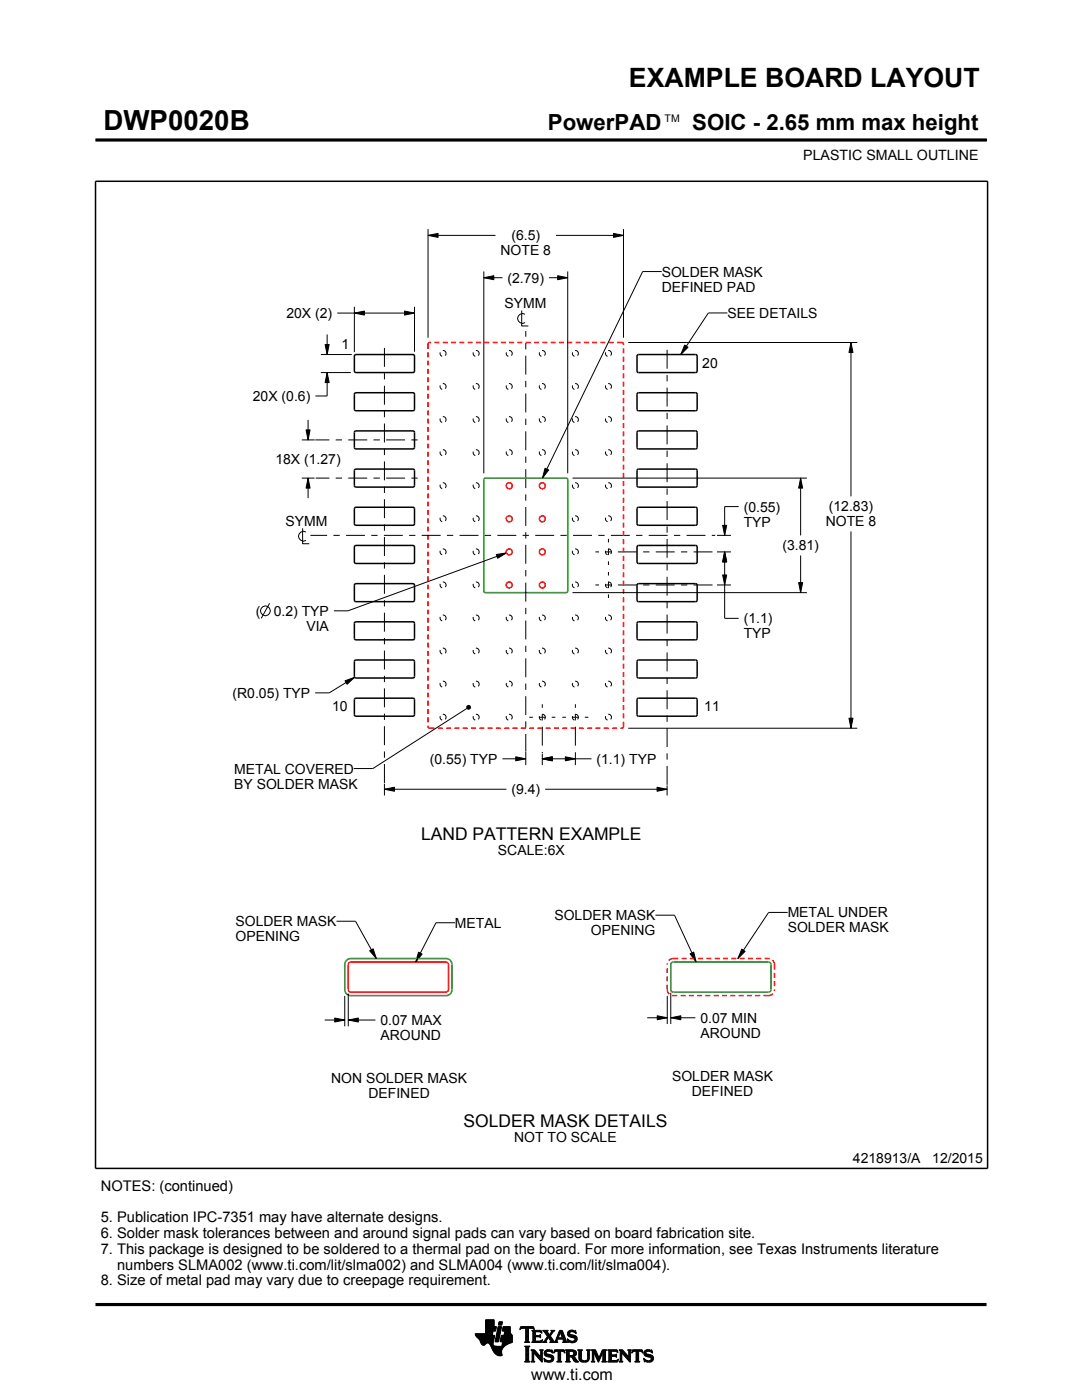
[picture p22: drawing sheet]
<svg xmlns="http://www.w3.org/2000/svg" width="216mm" height="279mm" viewBox="0 0 216 279" stroke-linecap="round" stroke-linejoin="round" font-family="sans-serif">
<defs><g id="words">
<text font-size="5.5" x="20.6" y="26">DWP0020B</text>
<text font-size="5.3" x="125.5" y="17.4">EXAMPLE BOARD LAYOUT</text>
<g font-size="4.4">
<text x="109.3" y="26">PowerPAD</text>
<text x="138.1" y="26">SOIC - 2.65 mm max height</text>
</g>
<g font-size="3.5">
<text x="84" y="167.5">LAND PATTERN EXAMPLE</text>
<text x="92.5" y="224.9">SOLDER MASK DETAILS</text>
</g>
<text font-size="3.2" x="106" y="275.3">www.ti.com</text>
<g font-size="2.9">
<text x="20.1" y="237.6">NOTES: (continued)</text>
<text x="20.1" y="243.9">5. Publication IPC-7351 may have alternate designs.</text>
<text x="20.1" y="247.1">6. Solder mask tolerances between and around signal pads can vary based on board fabrication site.</text>
<text x="20.1" y="250.2">7. This package is designed to be soldered to a thermal pad on the board. For more information, see Texas Instruments literature</text>
<text x="20.1" y="256.5">8. Size of metal pad may vary due to creepage requirement.</text>
<text x="23.4" y="253.4">numbers SLMA002 (www.ti.com/lit/slma002) and SLMA004 (www.ti.com/lit/slma004).</text>
</g>
<g font-size="2.8">
<text x="160.3" y="32">PLASTIC SMALL OUTLINE</text>
<text x="102" y="48">(6.5)</text>
<text x="99.9" y="51">NOTE 8</text>
<text x="101.3" y="56.4">(2.79)</text>
<text x="132" y="55.2">SOLDER MASK</text>
<text x="132" y="58.2">DEFINED PAD</text>
<text x="57.1" y="63.5">20X (2)</text>
<text x="100.7" y="61.6">SYMM</text>
<text x="145.1" y="63.5">SEE DETAILS</text>
<text x="68.1" y="69.7">1</text>
<text x="140.1" y="73.5">20</text>
<text x="50.5" y="80">20X (0.6)</text>
<text x="55" y="92.6">18X (1.27)</text>
<text x="56.9" y="105">SYMM</text>
<text x="148.4" y="102.1">(0.55)</text>
<text x="148.4" y="105.1">TYP</text>
<text x="164.8" y="105.1">NOTE 8</text>
<text x="165.4" y="102.1">(12.83)</text>
<text x="156.1" y="109.9">(3.81)</text>
<text x="51" y="122.9">(</text>
<text x="54.6" y="122.9">0.2) TYP</text>
<text x="61.1" y="125.9">VIA</text>
<text x="148.4" y="124.4">(1.1)</text>
<text x="148.4" y="127.4">TYP</text>
<text x="46.4" y="139.3">(R0.05) TYP</text>
<text x="66.3" y="142">10</text>
<text x="140.5" y="142">11</text>
<text x="46.7" y="154.4">METAL COVERED</text>
<text x="85.8" y="152.4">(0.55) TYP</text>
<text x="119" y="152.4">(1.1) TYP</text>
<text x="46.7" y="157.4">BY SOLDER MASK</text>
<text x="102" y="158.5">(9.4)</text>
<text x="99.4" y="170.7">SCALE:6X</text>
<text x="47" y="184.9">SOLDER MASK</text>
<text x="90.8" y="185.2">METAL</text>
<text x="110.6" y="183.6">SOLDER MASK</text>
<text x="157.2" y="183.1">METAL UNDER</text>
<text x="47" y="187.9">OPENING</text>
<text x="117.9" y="186.6">OPENING</text>
<text x="157.2" y="186.1">SOLDER MASK</text>
<text x="75.9" y="204.6">0.07 MAX</text>
<text x="75.9" y="207.6">AROUND</text>
<text x="139.8" y="204.1">0.07 MIN</text>
<text x="139.8" y="207.1">AROUND</text>
<text x="134.1" y="215.8">SOLDER MASK</text>
<text x="66.1" y="216.1">NON SOLDER MASK</text>
<text x="73.5" y="219.1">DEFINED</text>
<text x="138.1" y="218.8">DEFINED</text>
<text x="102.6" y="228">NOT TO SCALE</text>
<text x="170.2" y="232.2">4218913/A</text>
<text x="186" y="232.2">12/2015</text>
</g>
<text font-size="2.1" x="132.6" y="24.3">TM</text>
</g></defs>
<g fill="#000">
<path d="M85.4 47l2-.4v.8zM96.5 55.4l2-.4v.8zM111.3 55l2 .4-2 .4zM122.4 46.6l2 .4-2 .4zM65.3 74.4l.4 2h-.8zM64.9 68.8h.8l-.4 2zM70.7 62.5l2-.4v.8zM80.7 62.1l2 .4-2 .4zM136.6 68.9l.7 .4-1.5 1.5zM169.8 68.4l.4 2h-.8zM61.5 95.4l.4 2h-.8zM61.1 85.8h.8l-.4 2z"/>
<path d="M108.8 93.4l.7 .4-1.3 1.6zM159.8 95.4l.4 2h-.8zM99 110.7l2-.3-1.7 1zM144.2 104.8h.8l-.4 2zM144.6 110.1l.4 2h-.8zM144.2 114.7h.8l-.4 2zM159.4 116.3h.8l-.4 2zM68.8 135.9l2-.7-1.5 1.4zM76.7 157.5l2-.4v.8zM93.1 141l.3-.2 .4 .1 .1 .3-.1 .3-.4 .1-.3-.3zM102.9 151l2 .4-2 .4zM108.2 151.4l2-.4v.8z"/>
<path d="M112.8 151l2 .4-2 .4zM131.1 157.1l2 .4-2 .4zM169.4 143.3h.8l-.4 2zM73.8 189.7l.7-.3 .6 1.9zM83.5 190l.7 .4-1.2 1.6zM137.7 190.3l.7-.3 .5 2zM148 189.4l.7 .5-1.5 1.4zM66.8 203.2l2 .4-2 .4zM69.5 203.6l2-.4v.8zM131.1 202.7l2 .4-2 .4zM133.8 203.1l2-.4v.8z"/>
</g>
<g fill="none" stroke="#000" stroke-width=".2">
<path d="M19.1 27.9h177.7M196.8 27.7v.5M85.4 47l2-.4v.8zM85.4 45.7v21.7M85.4 47h13.5M96.5 55.4l2-.4v.8zM96.5 54.2v40.3M96.5 55.4h3.8M109.6 55.4h3.7M110.9 47h13.5M111.3 55l2 .4-2 .4zM113.3 54.2v40.3"/>
<path d="M122.4 46.6l2 .4-2 .4zM124.4 45.7v21.7M132 54.2h-3.8l-20 41.2M64 74.4h6M64 70.8h6.2M64.9 68.8h.8l-.4 2zM65.3 74.4l.4 2h-.8zM65.3 66.8v4M65.3 74.4v4.6h-2.4M67.3 62.5h15.4M70.7 62.5l2-.4v.8zM70.7 61.2v9.1"/>
<path d="M80.7 62.1l2 .4-2 .4zM82.7 61.2v9M104.1 62v3.1h1.3M104.8 62.7a.98 .98 0 0 0-1.5 .9 .98 .98 0 0 0 1.5 .8M125.4 68.4h45.7M136.6 68.9l.7 .4-1.5 1.5zM145.1 62.5h-3.8l-5.5 8.3M169.8 68.4l.4 2h-.8zM169.8 68.4v30.7M60.2 87.8h2.6M60.2 95.4h2.6M61.1 85.8h.8l-.4 2z"/>
<path d="M61.5 95.4l.4 2h-.8zM61.5 83.8v4M61.5 95.4v4M108.8 93.4l.7 .4-1.3 1.6zM114.2 95.4h46.8M159.8 95.4l.4 2h-.8zM159.8 95.4v11.5M60.4 105.4v3.1h1.3M61 106.2a.98 .98 0 0 0-1.5 .8 .98 .98 0 0 0 1.5 .8M99 110.7l2-.3-1.7 1zM101 110.4l-31.6 11.5h-2.8M114.2 118.3h46.8"/>
<path d="M143.1 116.7h2.7M143.1 110.1h2.7M143.1 106.8h2.7M144.2 104.8h.8l-.4 2zM144.2 114.7h.8l-.4 2zM144.6 110.1l.4 2h-.8zM144.6 110.1v13.3h2.8M147.4 101.1h-2.8v5.7M159.4 116.3h.8l-.4 2zM159.8 110.9v7.4M169.8 106.1v39.2M53.8 120.4l-1.7 3"/>
<path d="M68.8 135.9l2-.7-1.5 1.4zM70.8 135.2l-5.1 3.1h-2.8M76.7 157.5l2-.4v.8zM76.7 157.5h24.3M76.7 156.4v2.4M93.1 141l.3-.2 .4 .1 .1 .3-.1 .3-.4 .1-.3-.3zM93.2 141.4l-18.8 12h-3.8M100.3 151.4h4.6M102.9 151l2 .4-2 .4zM104.9 150v2.7M108.2 151.4l2-.4v.8zM108.2 150.4v2.3"/>
<path d="M108.2 151.4h9.8M108.8 157.5h24.3M112.8 151l2 .4-2 .4zM114.8 150.1v2.6M125.4 145.3h45.7M131.1 157.1l2 .4-2 .4zM133.1 156.7v2.1M169.4 143.3h.8l-.4 2zM67.1 183.9h3.8l4.2 7.4M68.8 198.7v6.1M69.5 198.3v6.5M73.8 189.7l.7-.3 .6 1.9z"/>
<path d="M83.5 190l.7 .4-1.2 1.6zM90.8 184.2h-3.8l-4 7.8M130.8 182.6h3.8l4.3 9.4M133.1 198.7v5.7M133.8 198.1v6.3M137.7 190.3l.7-.3 .5 2zM148 189.4l.7 .5-1.5 1.4zM157.2 182.1h-3.8l-6.2 9.2M64.8 203.6h4M66.8 203.2l2 .4-2 .4zM69.5 203.6l2-.4v.8zM69.5 203.6h5.4"/>
<path d="M129.1 203.1h4M131.1 202.7l2 .4-2 .4zM133.8 203.1l2-.4v.8zM133.8 203.1h5M94.8 266.2h3.5M94.8 266.3h3.5M94.9 266.4h3.3M94.9 266.5h3.8l-.2 1.2M94.9 266.5h3.8M95 266.6h3.7M95 266.7h3.7M95.1 266.8h3.6"/>
<path d="M95.2 266.9h3.4M95.3 267h3.3M95.4 267.1h3.2M95.5 267.2h3.1M95.6 267.3h3M95.7 267.4h2.8M95.7 267.5h2.8M95.7 267.5l.4 .7 .3 .3 .3-.1 .5-.4 .4 .1 .8 1.5M95.8 267.6h2.7M95.8 267.7h2.7M95.9 267.8h2.6M95.9 267.9h2.5"/>
<path d="M95.9 268h2.5M96 268h1.1M96 268.1h1M96.1 268.2h.8M96.1 268.3h.7M96.2 268.4h.6M96.3 268.4h.4M96.9 266.1h1.4M96.9 266h1.4M96.9 265.9h1.4M96.9 265.8h1.5M96.9 265.7h1.5"/>
<path d="M96.9 264.7l2.2 .1-.2 .9h-.5l-.2 .8M96.9 265.6h2M96.9 265.5h2M96.9 265.4h2M96.9 265.3h2.1M96.9 265.2h2.1M96.9 265.1h2.1M96.9 265h2.1M96.9 264.9h2.1M96.9 264.8h2.2M96.9 264.6h1.7M96.9 264.5h1.7"/>
<path d="M96.9 264.4h1.7M96.9 264.3h1.7M96.9 264.2h1.7M96.9 264.1h1.7M96.9 264h1.7M96.9 263.9h1.7M96.9 263.8h1.7M96.9 263.7h1.7M96.9 263.6h1.7M96.9 263.5h1.7M96.9 263.4h1.7M97.5 268h.9"/>
<path d="M97.6 268.1h.8M97.7 268.2h.7M97.7 268.3h.7M97.8 268.4h.6M97.9 268.5h.6M97.9 268.6h.7M98 268.7h1.1M98 268.8h2.6M98 268.8h2.5M98.1 268.9h2.3M98.1 269h2.3M98.1 269.1h2.2"/>
<path d="M98.2 269.2h2.1M98.2 269.2h2M98.2 269.3h2M98.3 269.4h1.9M98.3 269.5h1.8M98.4 269.6h1.7M98.4 269.6l.6 .7 .6 .3 .6-.1-.1-.7M98.4 268v.4l.3 .2 2 .1M98.5 269.7h1.6M98.5 267.7l-.1 .3M98.5 269.8h1.6M98.6 269.9h1.5"/>
<path d="M98.6 264.8v-1.4h-1.7v2.8h-2.1l.2 .5 .7 .8M98.6 270h1.5M98.7 270h1.4M98.8 270.1h1.3M98.8 267.7h.7M98.8 267.6h.7M98.8 267.5h.7M98.9 270.2h1.2M98.9 267.4h.7M98.9 267.3h.7M98.9 267.2h.7M98.9 267.1h.7"/>
<path d="M98.9 267h.7M98.9 270.3h1.3M99 266.9h.6M99 266.9h.7M99 266.8h.7M99 266.7h.7M99 266.6h.7M99 266.5h.7M99.1 270.4h1.1M99.1 266.4h.7M99.1 266.3h.7M99.1 266.2h.7"/>
<path d="M99.1 266.1h.7M99.1 266h.7M99.2 265.9h.7M99.2 265.8h.7M99.2 270.4h1M99.2 265.7h.7M99.2 265.6h.7M99.2 265.5h.7M99.3 265.4h.6M99.3 265.4h.7M99.3 265.3h.7M99.3 265.2h.7"/>
<path d="M99.3 265.1h.7M99.3 265h.7M99.4 270.5h.8M99.4 264.9h.7M99.4 264.8h.7M99.4 264.8h.7l-.6 3h-.7zM99.4 264.5l.2-.7h.7l-.2 .7h-.7M99.5 264.4h.6M99.5 264.3h.7M99.5 264.2h.7M99.5 264.1h.7M99.5 264h.7"/>
<path d="M99.5 263.9h.7M99.6 263.8h.7M99.8 270.6h.1M99.8 267.7h2.4M99.8 267.6h2.4M99.8 267.5h2.4M99.9 267.4h2.3M99.9 267.3h2.3M99.9 267.2h2.3M99.9 267.1h2.3M99.9 267h2.3M99.9 266.9h2.3"/>
<path d="M100 266.9h2.2M100 266.8h2.2M100 266.7h2.2M100 266.6h2.2M100 266.5h2.2M100.1 268.6h.7M100.2 268.5h.7M100.2 268.4h.8M100.2 268.4h.9M100.2 268.3h1M100.2 268.2h1.2M100.2 265.6h1.6"/>
<path d="M100.2 268.1h1.4M100.2 265.5h1.6M100.2 268h1.6M100.3 265.4h1.5M100.3 268h1.7M100.3 267.9h1.9M100.3 265.3h1.5M100.3 267.8h1.9M100.3 265.2h1.5M100.3 265.1h1.5M100.3 265h1.5M100.4 264.9h1.4"/>
<path d="M100.4 264.8h1.4M100.6 266.5l.1-.8h-.5l.2-.9h1.4l.1 1.1 .3 .6v1.4l-1.3 .6M100.6 266.4h1.5M100.6 266.3h1.4M100.6 266.2h1.4M100.6 266.1h1.3M100.7 266h1.2M100.7 265.9h1.2M100.7 265.8h1.1M100.7 265.7h1.1M100.9 268.5l-.6 .6-.2 .7M102.2 266.5h-2.2l-.2 1.1 .1 .2h.4l-.2 .9"/>
<path d="M103.7 265.3h.1M103.8 265.2h.2M103.8 265h2.8M103.8 264.9h2.7M103.9 264.8h2.6M104.7 267.8h1M104.7 271.8h1.1M104.7 268.7h1M104.8 267.7h.7M104.8 271.7h.8M104.9 265.2h.6M104.9 268.9h.6"/>
<path d="M104.9 267.6h.6M104.9 267.5l-.2 .3M104.9 267.5h.6M104.9 267.4h.6M104.9 267.3h.6M104.9 267.2h.6M104.9 267.1h.6M104.9 267h.6M104.9 266.8h.6M104.9 266.7h.6M104.9 266.6h.6M104.9 266.5h.6"/>
<path d="M104.9 266.4h.6M104.9 266.3h.6M104.9 266.2h.6M104.9 266.1h.6M104.9 265.9h.6M104.9 265.8h.6M104.9 265.7h.6M104.9 265.6h.6M104.9 265.5h.6M104.9 265.4h.6M104.9 265.3h.6M104.9 271.5h.6"/>
<path d="M104.9 269h.6M104.9 271.4h.6M104.9 271.4v-2.4l-.2-.4h1.1l-.3 .4v2.4M104.9 271.4l-.2 .4h1.1l-.3-.4M104.9 271.3h.6M104.9 271.2h.6M104.9 271.1h.6M104.9 271h.6M104.9 270.9h.6M104.9 270.8h.6M104.9 270.6h.6M104.9 270.5h.6"/>
<path d="M104.9 270.4h.6M104.9 270.3h.6M104.9 270.2h.6M104.9 270.1h.6M104.9 270h.6M104.9 269.9h.6M104.9 269.8h.6M104.9 269.6h.6M104.9 269.5h.6M104.9 269.4h.6M104.9 269.3h.6M104.9 269.2h.6"/>
<path d="M104.9 269.1h.6M105.5 267.5l.2 .3M105.5 267.5v-2.3l.7-.1 .4 .3-.1-.6h-2.6l-.1 .6 .4-.3 .7 .1v2.3M105.7 267.8h-1M105.9 271.8h.8M105.9 269.4h.8M106.1 269.5h.7M106.1 267.8h2M106.1 271.7h.5M106.2 269.6h.7M106.2 271.5h.3M106.2 265.6h1.8"/>
<path d="M106.2 269.8h.8M106.2 271.4h.3M106.2 271.4l-.3 .4h.8l-.2-.4M106.2 271.3h.3M106.2 271.2h.3M106.2 271.1h.3M106.2 271h.3M106.2 270.9h.3M106.2 270.8h.3M106.2 270.6h.3M106.2 270.5h.3M106.2 270.4h.3"/>
<path d="M106.2 270.3h.3M106.2 270.2h.3M106.2 270.1h.3M106.2 270h1M106.2 269.9h.9M106.2 269.8v1.6M106.2 269.8l-.3-.4h.8l1.2 1.4M106.3 267.7h1.8M106.3 265.7h1.8M106.3 267.6h.6M106.3 265.8h.6M106.3 267.5l-.2 .3"/>
<path d="M106.3 267.5h.5M106.3 267.4h.5M106.3 267.3h.5M106.3 267.2h.5M106.3 267.1h.5M106.3 267h.5M106.3 266.8h.5M106.3 266.7h1.6M106.3 266.6h1.6M106.3 266.5h.5M106.3 266.4h.5M106.3 266.3h.5"/>
<path d="M106.3 266.2h.5M106.3 266.1h.5M106.3 265.9h.5M106.4 265.2h.2M106.5 270h.1M106.5 270v1.4M106.5 270l1.6 1.9M106.5 265.3h.1M106.6 270.1h.7M106.7 270.2h.7M106.8 270.3h.7M106.8 265.9l.2-.1h.6l.6 .2-.2-.5h-1.9l.2 .3v1.7"/>
<path d="M106.8 265.9v.6h.8l.3-.2v.7M106.9 270.4h.7M107 270.5h.7M107.1 270.6h.7M107.2 270.8h1M107.3 270.9h.9M107.4 271h.8M107.5 271.1h.7M107.6 271.2h.6M107.6 266.5h.3M107.7 271.3h.5M107.7 269.4h.7"/>
<path d="M107.7 266.8h.2M107.7 267.6h.5M107.8 266.4h.1M107.8 271.4h.4M107.8 267h.1M107.8 265.8h.3M107.8 269.5h.5M107.9 271.5h.3M107.9 269.6h.3M107.9 267l-.3-.2h-.8l.1 .8h.9l.5-.2M107.9 269.8h.3M107.9 270.6h.3"/>
<path d="M107.9 270.5h.3M107.9 270.4h.3M107.9 270.3h.3M107.9 270.2h.3M107.9 270.1h.3M107.9 270h.3M107.9 269.9h.3M107.9 269.8v1M107.9 269.8l-.2-.4h.7l-.2 .4M108 271.7h.2M108 265.9h.1M108 267.5h.2"/>
<path d="M108.1 271.8h.1M108.1 266.1h.1M108.2 267.4h.1M108.2 269.8l-.1 2.1M108.2 267.8h.9M108.3 267.4l-.2 .5-2-.1M108.3 265.6h1M108.5 267.7h.5M108.5 271.1h.1M108.5 265.7h.7M108.5 271.2h.2M108.6 271.3h.2"/>
<path d="M108.6 270.1l.2 .5 1.1 .3 .1 .3-.1 .3h-.5l-.9-.4M108.6 270.1h.4M108.6 270h.4M108.6 270.2h.6M108.6 267.6h.4M108.6 271.4h.4M108.6 269.9h.4M108.6 270.3h1M108.6 265.8h.7M108.6 271.5h.8M108.6 269.8h.5M108.7 271.7h1.5"/>
<path d="M108.7 270.4h1.3M108.7 267.5h.3M108.7 271.8h.1M108.7 265.9h.6M108.7 269.6h1.5M108.8 267.4h.3M108.8 270.5h1.5M108.8 266.1h.6M108.8 269.5h1.4M108.8 267.3h.4M108.9 266.2h.6M108.9 267.2h.4"/>
<path d="M108.9 266.3h.6M108.9 270.6h1.5M109 267.1h.3M109 270l.2 .2 1.1 .3 .2 .6M109 270l.1-.3h.4l.8 .3-.1-.6-.2 .1-.6-.1-.6 .2-.2 .5M109 266.4h1M109.1 271.8h.9M109.1 269.4h.7M109.1 267h.9M109.1 266.5h.8M109.1 267.8h-.9M109.2 266.8h.8"/>
<path d="M109.2 266.6h.6M109.2 266.7h.7M109.2 266.7l-.6 .9-.4 .2M109.3 270.8h1.1M109.5 267.1h.6M109.6 267.2h.6M109.7 271.5h.7M109.7 267.3h.6M109.7 267.8h1.6M109.7 267.8l.2-.1-.5-.8-.4 .8 .1 .1M109.7 266.3h.4M109.7 267.4h.6"/>
<path d="M109.8 270.9h.7M109.8 266.2h.3M109.8 266.6l.9 1.2 1-2.3h.5l.8 2.1 .3 .2M109.8 267.5h.6M109.9 266.1h.3M109.9 269.8h.4M109.9 267.6h.6M109.9 267.7h.7M109.9 271.4h.5M109.9 265.9h.4M110 271h.5M110 265.6h.7"/>
<path d="M110 265.9l-.4 .5-.4-.6 .2-.3h-1.1l.9 1.2M110 265.9l.1-.2-.2-.2h.8l-.9 1.1M110 271.3h.5M110 265.8h.4M110 271.1h.5M110 271.2h.5M110.1 269.4h.1M110.1 265.7h.4M110.1 269.9h.2M110.2 270h.1M110.5 270h.1M110.5 269.9h.2"/>
<path d="M110.5 271.1l-.2 .5-.8 .3-.6-.2-.2 .1-.2-.7M110.5 269.8h.3M110.6 269.6h2.1M110.6 269.5h2M110.6 269.4h2M110.7 267.7h.5M110.8 267.6h.4M110.9 267.5h.3M110.9 267.4h.3M111 267.3h.3M111 267.2h1.8M111 267.1h1.8"/>
<path d="M111.1 267h.3M111.1 271.8h1M111.1 266.8h.4M111.2 266.7h.3M111.2 267.5l.1-.2h1l.1 .2M111.2 267.5v.3h.1M111.2 266.6h.3M111.3 266.5h.3M111.3 271.7h.6M111.3 266.4h.3M111.3 271.5h.6M111.3 267.8h-1.6"/>
<path d="M111.3 269.8h.6M111.4 266.3h.3M111.4 271.4h.5M111.4 271.4l-.1-1.7h-.4l-.4 .4 .2-.7h1.9l.1 .7-.4-.4h-.4v1.7M111.4 270.1h.5M111.4 270h.5M111.4 269.9h.5M111.4 270.5h.5M111.4 270.4h.5M111.4 270.3h.5M111.4 270.2h.5M111.4 271.1h.5"/>
<path d="M111.4 271h.5M111.4 270.9h.5M111.4 270.8h.5M111.4 270.6h.5M111.4 271.4l-.3 .4h1l-.2-.4M111.4 271.3h.5M111.4 271.2h.5M111.4 266.2h.3M111.4 266.1h.4M111.5 265.9h.9M111.5 265.8h.8M111.6 265.7h.7"/>
<path d="M111.6 265.6h.6M111.8 265.9l.4 1.1h-.8zM111.9 266.1h.5M111.9 266.2h.5M111.9 266.3h.6M112 266.4h.5M112 266.5h.6M112.1 266.6h.5M112.1 266.7h.6M112.1 266.8h.6M112.2 267h.5M112.2 267.8h1.1"/>
<path d="M112.3 267.3h.6M112.3 267.4h.6M112.4 267.5h.6M112.4 267.5v.3h-.2M112.4 269.8h.3M112.4 267.6h.6M112.4 267.7h.7M112.6 269.9h.1M112.6 270h.2M112.8 271.8h1M112.8 269.4h1.6M113 269.5h1.7"/>
<path d="M113 271.7h.7M113 269.6h1.9M113 271.5h.6M113 269.8h.6M113 271.4h.6M113 271.4l-.2 .4h1l-.2-.4M113 271.3h.6M113 271.2h.6M113 271.1h.6M113 271h.6M113 270.9h.6M113 270.8h1.5"/>
<path d="M113 270.6h1.6M113 270.5h1.8M113 270.4h.6M113 270.3h.6M113 270.2h.6M113 270.1h.6M113 270h.6M113 269.9h.6M113 269.8v1.6M113 269.8l-.2-.4h1.5l.6 .2 .1 .5M113.2 267.3h.2M113.2 267.4h.3"/>
<path d="M113.2 266.2l.3 .5 1 .3 .2 .3M113.2 266.2h.5M113.2 266.3h.6M113.2 266.1h.5M113.3 267.5h.3M113.3 267.8h-1.1M113.3 266.4h.9M113.3 265.9h.4M113.3 267.6h.6M113.3 266.5h1.3M113.3 267.7h1.6M113.3 265.8h.5"/>
<path d="M113.3 267.8h.2M113.4 266.6h1.5M113.4 265.7h1.5M113.5 266.7h1.5M113.5 265.6h1.4M113.6 269.9l.1-.2h.5l.3 .4M113.6 269.9v.6M113.7 267.8h1.1M113.8 266.8h1.3M113.8 265.5h.6M114 268h.4M114.1 270.9h.6"/>
<path d="M114.2 271h.6M114.2 271.1h.7M114.3 271.2h.6M114.3 267h.8M114.3 269.8h.7M114.3 270.4h.6M114.4 271.3h.6M114.4 271.3l.4 .5h.7M114.4 271.3l-.3-.4-.5-.1v.6M114.4 270.7h.1M114.4 270.7l1.1 1.1M114.4 271.4h.7"/>
<path d="M114.4 269.9h.6M114.4 270.3h.6M114.5 267.6h.5M114.5 270.2h.5M114.5 270h.5M114.5 265.8h.4M114.5 270.1h.5M114.5 270.1l-.1 .3-.4 .1M114.5 271.5h.7M114.6 271.7h.7M114.6 267.1h.6M114.6 267.5h.5"/>
<path d="M114.7 267.2h.5M114.7 267.4h.5M114.7 265.9h.3M114.7 267.3h.5M114.7 271.8h.8M114.8 266.1h.2M114.9 266.2h.1M114.9 266.2l-.1-.7-.2 .1-.5-.1-.6 .2-.3 .5M114.9 266.2l-.6-.4h-.5l-.1 .2 .1 .3 1.1 .4 .3 .5M115 270.1l-.1 .4-.5 .2M115.2 267.2l-.3 .6-.7 .2-.6-.2-.2 .1-.2-.7 .9 .5 .5-.1 .1-.3M115.3 269.4h.9"/>
<path d="M115.4 269.5h.7M115.5 269.6h.5M115.5 269.8h.5M115.5 269.8v1.4l.4 .5 .6 .2 .6-.1 .4-.3 .1-.5M115.5 271h.5M115.5 270.9h.5M115.5 270.8h.5M115.5 270.6h.5M115.5 270.5h.5M115.5 270.4h.5M115.5 270.3h.5M115.5 270.2h.5"/>
<path d="M115.5 270.1h.5M115.5 270h.5M115.5 269.9h.5M115.5 269.8l-.2-.4h.9l-.2 .4M115.5 271.1h.5M115.5 271.2h.5M115.5 271.3h.6M115.6 271.4h.6M115.7 271.5h.8M115.8 271.7h1.5M116 269.8v1.2M116 271l.2 .4 .5 .2 .4-.2 .2-.4"/>
<path d="M116 271.8h1.1M116.8 271.5h.6M117 269.4h.8M117.1 271.4h.4M117.2 269.5h.5M117.2 271.3h.4M117.2 269.6h.4M117.2 271.2h.4M117.2 271.1h.4M117.3 269.8h.3M117.3 271h.3M117.3 270.9h.3"/>
<path d="M117.3 270.8h.3M117.3 270.6h.3M117.3 270.5h.3M117.3 270.4h.3M117.3 270.3h.3M117.3 270.2h.3M117.3 270.1h.3M117.3 270h.3M117.3 269.9h.3M117.6 269.8l.2-.4h-.8l.2 .3 .1 1.3M117.6 269.8v1.2M118 271.8h.7"/>
<path d="M118 269.4h.8M118.1 269.5h.8M118.1 271.7h.5M118.2 269.6h.7M118.2 271.5h.3M118.2 269.8h.8M118.2 271.4h.3M118.2 269.8l-.2-.4h.8l.7 1.6 .7-1.6h.9l-.3 .4M118.2 271.4l-.2 .4h.7l-.2-.4M118.2 271.3h.3M118.2 271.2h.3M118.2 271.1h.3"/>
<path d="M118.2 271h.3M118.2 270.9h.3M118.2 270.8h.3M118.2 270.6h.3M118.2 270.5h.3M118.2 270.4h.3M118.2 270.3h.3M118.2 270.2h.3M118.2 270.1h.3M118.2 270h.9M118.2 269.9h.8M118.2 269.8v1.6"/>
<path d="M118.6 270.1h.5M118.6 270.2h.6M118.7 270.3h.5M118.7 270.4h.6M118.8 270.5h.5M118.8 270.6h.6M118.9 270.8h.5M118.9 270.9h.6M119 271h.8M119 271.1h.8M119.1 271.2h.6M119.1 271.3h.6"/>
<path d="M119.2 271.4h.4M119.2 271.5h.4M119.3 271.7h.2M119.3 271.8h.2M119.6 270.9h.3M119.6 270.8h.3M119.7 270.6h.3M119.7 270.5h.3M119.8 270.4h.3M119.8 270.3h.3M119.9 270.2h.3M119.9 270.1h.3"/>
<path d="M120 270h.8M120 269.9h.8M120 269.8h.8M120.1 271.8h1M120.1 269.6h.7M120.1 269.5h.8M120.2 269.4h.9M120.2 271.7h.7M120.3 271.5h.5M120.3 271.4h.5M120.3 271.4l-.2 .4h1l-.3-.4M120.3 271.4v-1.5l-.9 2-.9-2v1.5"/>
<path d="M120.3 271.3h.5M120.3 271.2h.5M120.3 271.1h.5M120.3 271h.5M120.3 270.9h.5M120.3 270.8h.5M120.3 270.6h.5M120.3 270.5h.5M120.3 270.4h.5M120.3 270.3h.5M120.3 270.2h.5M120.3 270.1h.5"/>
<path d="M120.8 269.8v1.6M121.2 271.8h2M121.2 269.4h1.9M121.4 269.5h1.8M121.4 271.7h1.9M121.5 269.6h1.7M121.5 271.5h1.8M121.5 269.8h.5M121.5 271.4h.5M121.5 269.8l-.3-.4h1.9l.2 .6M121.5 269.9h.5M121.5 269.8v1.6"/>
<path d="M121.5 270.3h.5M121.5 270.2h.5M121.5 270.1h.5M121.5 270h.5M121.5 270.9h.5M121.5 270.8h.5M121.5 270.6h1.5M121.5 270.5h1.5M121.5 270.4h1.5M121.5 271.3h.5M121.5 271.2h.5M121.5 271.1h.5"/>
<path d="M121.5 271h.5M122.6 270.4l.4-.2v.7l-.2-.2h-.8v.8h.2M122.9 270.8h.1M122.9 270.3h.1M123 269.8h.3M123.1 271.4h.3M123.2 269.9h.1M123.3 270h.1M123.3 270l-.4-.3h-.8l-.1 .7M123.3 271.3h.1M123.4 271.2h.1M123.4 271.2l-.2 .6h-2l.3-.4"/>
<path d="M123.4 271.2l-.3 .3h-.4M123.5 271.8h.8M123.5 269.4h.7M123.6 269.5h.7M123.7 271.7h.5M123.7 269.6h.7M123.7 271.5h.4M123.7 269.8h.8M123.7 271.4h.4M123.7 271.4l-.2 .4h.8l-.2-.4M123.7 271.3h.4M123.7 271.2h.4"/>
<path d="M123.7 271.1h.4M123.7 271h.4M123.7 270.9h.4M123.7 270.8h.4M123.7 270.6h.4M123.7 270.5h.4M123.7 270.4h.4M123.7 270.3h.4M123.7 270.2h.4M123.7 270.1h.4M123.7 270h1M123.7 269.9h.9"/>
<path d="M123.7 269.8v1.6M123.7 269.8l-.2-.4h.7l1.2 1.4 .1-1M124.1 270v1.4M124.1 270h.1M124.2 270.1h.6M124.2 270.2h.7M124.3 270.3h.7M124.4 270.4h.7M124.5 270.5h.7M124.6 270.6h.7M124.7 270.8h1.1M124.8 270.9h1"/>
<path d="M124.9 271h.9M125 271.1h.8M125.1 271.2h.7M125.2 271.3h.6M125.2 269.4h.8M125.3 271.4h.5M125.4 269.5h.5M125.4 271.5h.4M125.4 269.6h.4M125.5 269.8h.3M125.5 269.8l-.3-.4h.8l-.2 .4M125.5 269.9h.3"/>
<path d="M125.5 270.2h.3M125.5 270.1h.3M125.5 270h.3M125.5 270.4h.3M125.5 270.3h.3M125.5 270.6h.3M125.5 270.5h.3M125.5 271.7h.3M125.6 271.8h.2M125.8 269.8v2.1l-1.7-1.9M126 270h.1M126.1 269.9h.1"/>
<path d="M126.1 269.8h.3M126.1 269.6h2.1M126.2 269.5h2M126.2 269.4h2M126.6 271.8h1.1M126.9 271.7h.6M126.9 271.5h.5M126.9 269.8h.5M126.9 271.4h.5M126.9 271.4v-1.7h-.5l-.3 .4 .1-.7h1.9l.2 .7-.4-.4h-.5v1.7M126.9 270.1h.5M126.9 270h.5"/>
<path d="M126.9 269.9h.5M126.9 270.5h.5M126.9 270.4h.5M126.9 270.3h.5M126.9 270.2h.5M126.9 271.1h.5M126.9 271h.5M126.9 270.9h.5M126.9 270.8h.5M126.9 270.6h.5M126.9 271.4l-.3 .4h1.1l-.3-.4M126.9 271.3h.5"/>
<path d="M126.9 271.2h.5M128 269.8h.3M128.1 269.9h.2M128.2 270h.1M128.4 271.1h.1M128.4 271.2h.2M128.5 271.3h.2M128.5 270.1l.1 .4 .5 .3M128.5 270.1h.4M128.5 270h.4M128.5 270.2h.6M128.5 271.4h.4"/>
<path d="M128.5 269.9h.4M128.5 270.3h1M128.5 271.5h.8M128.5 269.8h.5M128.6 271.7h1.5M128.6 270.4h1.3M128.6 271.8h.1M128.6 269.6h1.5M128.7 270.5h1.5M128.7 269.5h1.4M128.8 270.6h1.5M128.9 270l.2 .2 1.1 .3 .2 .6"/>
<path d="M128.9 270l.1-.3h.4l.8 .3-.1-.6-.2 .1-.6-.1-.6 .2-.2 .5M128.9 271.8h1M129 269.4h.7M129.1 270.8l.8 .2v.4l-.7 .1-.8-.4M129.2 270.8h1.1M129.6 271.5h.7M129.6 270.9h.8M129.8 269.8h.4M129.8 271.4h.5M129.9 271h.5M129.9 271.3h.5M129.9 271.1h.5"/>
<path d="M129.9 271.2h.5M129.9 269.4h.2M130 269.9h.2M130.1 270h.1M130.4 271.1l-.2 .5-.8 .3-.6-.2-.2 .1-.2-.7"/>
<circle cx="52.9" cy="121.9" r=".98"/>
</g>
<g fill="none" stroke="#000" stroke-width=".3">
<path d="M19.1 36.2h178v197h-178zM70.9 78.4h11.7l.1 .3v3.1l-.3 .2-11.5-.1-.2-.2v-3zM70.9 70.8h11.7l.1 .3v3.1l-.3 .2-11.5-.1-.2-.2v-3zM127.3 78.4h11.7l.1 .3v3.1l-.3 .2-11.5-.1-.2-.2v-3zM127.3 70.8h11.7l.1 .3v3.1l-.3 .2-11.5-.1-.2-.2v-3zM70.9 93.7h11.7l.1 .2v3.2l-.3 .1h-11.5l-.2-.3v-3zM70.9 86h11.7l.1 .3v3.1l-.3 .2h-11.5l-.2-.3v-3zM127.3 93.7h11.7l.1 .2v3.2l-.3 .1h-11.5l-.2-.3v-3zM127.3 86h11.7l.1 .3v3.1l-.3 .2h-11.5l-.2-.3v-3zM70.9 116.5h11.7l.1 .3v3.1l-.3 .2-11.5-.1-.2-.2v-3zM70.9 108.9h11.7l.1 .3v3.1l-.3 .2-11.5-.1-.2-.2v-3zM70.9 101.3h11.7l.1 .2v3.2l-.3 .1h-11.5l-.2-.3v-3z"/>
<path d="M127.3 116.5h11.7l.1 .3v3.1l-.3 .2-11.5-.1-.2-.2v-3zM127.3 108.9h11.7l.1 .3v3.1l-.3 .2-11.5-.1-.2-.2v-3zM127.3 101.3h11.7l.1 .2v3.2l-.3 .1h-11.5l-.2-.3v-3zM70.9 139.4h11.7l.1 .2v3.2l-.3 .1h-11.5l-.2-.3v-3zM70.9 131.8h11.7l.1 .2v3.2l-.3 .1h-11.5l-.2-.3v-3zM70.9 124.1h11.7l.1 .3v3.1l-.3 .2h-11.5l-.2-.3v-3zM127.3 139.4h11.7l.1 .2v3.2l-.3 .1h-11.5l-.2-.3v-3zM127.3 131.8h11.7l.1 .2v3.2l-.3 .1h-11.5l-.2-.3v-3zM127.3 124.1h11.7l.1 .3v3.1l-.3 .2h-11.5l-.2-.3v-3z"/>
</g>
<path d="M19 27.9h177.8M19 260.3h177.8" fill="none" stroke="#000" stroke-width=".63" stroke-linecap="butt"/>
<g fill="none" stroke="#f00" stroke-width=".3" stroke-dasharray="1 .7" stroke-linecap="butt">
<path d="M85.4 68.7v76.3M85.7 68.4l-.3 .3M124.1 68.4h-38.4M124.4 68.7l-.3-.3M85.4 145l.3 .3M85.7 145.3h38.4M124.1 145.3l.3-.3M124.4 145v-76.3M133.1 197.5v-5M133.1 197.5a1.2 1.2 0 0 0 1.2 1.2M134.3 191.3h19M134.3 191.3a1.2 1.2 0 0 0-1.2 1.2"/>
<path d="M153.3 198.7h-19M153.3 198.7a1.2 1.2 0 0 0 1.2-1.2M154.5 192.5v5M154.5 192.5a1.2 1.2 0 0 0-1.2-1.2"/>
</g>
<g fill="none" stroke="#000" stroke-width=".2" stroke-dasharray="1.3 1.3 3.8 1.3" stroke-dashoffset=".6" stroke-linecap="butt">
<path d="M82.7 95.4h-19.7M82.7 95.4h1.3M82.7 87.8h-19.8M82.7 87.8h1.3M104.9 106.8v43.1M104.9 106.8v-40.7M104.9 106.8h-43M104.9 106.8h37.8M121.4 116.7h-2.6M121.4 116.7h21.6M121.4 110.1h-2.6M121.4 110.1h21.5"/>
<path d="M121.4 110.1v2.6M121.4 116.7v2.6M121.4 116.7v-2.6M121.4 110.1v-2.6M108.2 143.1h-2.6M108.2 143.1h2.6M108.2 143.1v7.2M108.2 143.1v-2.6M114.8 143.1h-2.6M114.8 143.1h2.6M114.8 143.1v6.9M114.8 143.1v-2.6"/>
</g>
<path d="M76.7 69.4v86.9M133.1 156.6v-87.2" fill="none" stroke="#000" stroke-width=".2" stroke-dasharray="1.3 1.3 3.8 1.3" stroke-dashoffset="2.5" stroke-linecap="butt"/>
<path d="M96.7 95.5l16.3-.1 .2 .2 .1 22.4-.2 .2-16.3 .1-.2-.2-.1-22.4zM69.3 191.5l.7-.2h19a1.2 1.2 0 0 1 1.2 1.2v5a1.2 1.2 0 0 1-1.2 1.2h-19a1.2 1.2 0 0 1-1.2-1.2v-5l.1-.4zM134.1 192.1h19.5l.2 .4v5.3l-.5 .2-19.2-.1-.3-.4v-5z" fill="none" stroke="#00a600" stroke-width=".3"/>
<g fill="none" stroke="#f00" stroke-width=".3">
<path d="M69.7 192.1h19.5l.3 .4-.1 5.3-.4 .2-19.3-.1-.2-.4v-5z"/>
<circle cx="101.6" cy="96.9" r=".6"/>
<circle cx="108.2" cy="96.9" r=".6"/>
<circle cx="101.6" cy="103.5" r=".6"/>
<circle cx="101.6" cy="116.7" r=".6"/>
<circle cx="101.6" cy="110.1" r=".6"/>
<circle cx="108.2" cy="116.7" r=".6"/>
<circle cx="108.2" cy="110.1" r=".6"/>
<circle cx="108.2" cy="103.5" r=".6"/>
</g>
<g fill="none" stroke="#000" stroke-width=".2" stroke-dasharray="1 .7" stroke-linecap="butt">
<path d="M89 70.5a.6 .6 0 0 0-.8-.5 .6 .6 0 0 0-.2 1 .6 .6 0 0 0 1-.2v-.3M89 77.1a.6 .6 0 0 0-.8-.5 .6 .6 0 0 0-.2 1 .6 .6 0 0 0 1-.2v-.3M95.6 70.5a.6 .6 0 0 0-.8-.5 .6 .6 0 0 0-.2 1 .6 .6 0 0 0 1-.2v-.3M95.6 77.1a.6 .6 0 0 0-.8-.5 .6 .6 0 0 0-.2 1 .6 .6 0 0 0 1-.2v-.3M102.2 70.5a.6 .6 0 0 0-.8-.5 .6 .6 0 0 0-.2 1 .6 .6 0 0 0 1-.2v-.3M102.2 77.1a.6 .6 0 0 0-.8-.5 .6 .6 0 0 0-.2 1 .6 .6 0 0 0 1-.2v-.3M108.8 70.5a.6 .6 0 0 0-.8-.5 .6 .6 0 0 0-.2 1 .6 .6 0 0 0 1-.2v-.3M108.8 77.1a.6 .6 0 0 0-.8-.5 .6 .6 0 0 0-.2 1 .6 .6 0 0 0 1-.2v-.3M115.4 70.5a.6 .6 0 0 0-.8-.5 .6 .6 0 0 0-.2 1 .6 .6 0 0 0 1-.2v-.3M115.4 77.1a.6 .6 0 0 0-.8-.5 .6 .6 0 0 0-.2 1 .6 .6 0 0 0 1-.2v-.3M122 70.5a.6 .6 0 0 0-.8-.5 .6 .6 0 0 0-.2 1 .6 .6 0 0 0 1-.2v-.3M122 77.1a.6 .6 0 0 0-.8-.5 .6 .6 0 0 0-.2 1 .6 .6 0 0 0 1-.2v-.3"/>
<path d="M89 90.3a.6 .6 0 0 0-.8-.5 .6 .6 0 0 0-.2 1 .6 .6 0 0 0 1-.2v-.3M89 96.9a.6 .6 0 0 0-.8-.5 .6 .6 0 0 0-.2 1 .6 .6 0 0 0 1-.2v-.3M89 83.7a.6 .6 0 0 0-.8-.5 .6 .6 0 0 0-.2 1 .6 .6 0 0 0 1-.2v-.3M95.6 90.3a.6 .6 0 0 0-.8-.5 .6 .6 0 0 0-.2 1 .6 .6 0 0 0 1-.2v-.3M95.6 96.9a.6 .6 0 0 0-.8-.5 .6 .6 0 0 0-.2 1 .6 .6 0 0 0 1-.2v-.3M95.6 83.7a.6 .6 0 0 0-.8-.5 .6 .6 0 0 0-.2 1 .6 .6 0 0 0 1-.2v-.3M102.2 90.3a.6 .6 0 0 0-.8-.5 .6 .6 0 0 0-.2 1 .6 .6 0 0 0 1-.2v-.3M102.2 83.7a.6 .6 0 0 0-.8-.5 .6 .6 0 0 0-.2 1 .6 .6 0 0 0 1-.2v-.3M108.8 90.3a.6 .6 0 0 0-.8-.5 .6 .6 0 0 0-.2 1 .6 .6 0 0 0 1-.2v-.3M108.8 83.7a.6 .6 0 0 0-.8-.5 .6 .6 0 0 0-.2 1 .6 .6 0 0 0 1-.2v-.3M115.4 90.3a.6 .6 0 0 0-.8-.5 .6 .6 0 0 0-.2 1 .6 .6 0 0 0 1-.2v-.3M115.4 96.9a.6 .6 0 0 0-.8-.5 .6 .6 0 0 0-.2 1 .6 .6 0 0 0 1-.2v-.3"/>
<path d="M115.4 83.7a.6 .6 0 0 0-.8-.5 .6 .6 0 0 0-.2 1 .6 .6 0 0 0 1-.2v-.3M122 90.3a.6 .6 0 0 0-.8-.5 .6 .6 0 0 0-.2 1 .6 .6 0 0 0 1-.2v-.3M122 96.9a.6 .6 0 0 0-.8-.5 .6 .6 0 0 0-.2 1 .6 .6 0 0 0 1-.2v-.3M122 83.7a.6 .6 0 0 0-.8-.5 .6 .6 0 0 0-.2 1 .6 .6 0 0 0 1-.2v-.3M89 110.1a.6 .6 0 0 0-.8-.5 .6 .6 0 0 0-.2 1 .6 .6 0 0 0 1-.2v-.3M89 116.7a.6 .6 0 0 0-.8-.5 .6 .6 0 0 0-.2 1 .6 .6 0 0 0 1-.2v-.3M89 103.5a.6 .6 0 0 0-.8-.5 .6 .6 0 0 0-.2 1 .6 .6 0 0 0 1-.2v-.3M95.6 110.1a.6 .6 0 0 0-.8-.5 .6 .6 0 0 0-.2 1 .6 .6 0 0 0 1-.2v-.3M95.6 116.7a.6 .6 0 0 0-.8-.5 .6 .6 0 0 0-.2 1 .6 .6 0 0 0 1-.2v-.3M95.6 103.5a.6 .6 0 0 0-.8-.5 .6 .6 0 0 0-.2 1 .6 .6 0 0 0 1-.2v-.3M115.4 110.1a.6 .6 0 0 0-.8-.5 .6 .6 0 0 0-.2 1 .6 .6 0 0 0 1-.2v-.3M115.4 116.7a.6 .6 0 0 0-.8-.5 .6 .6 0 0 0-.2 1 .6 .6 0 0 0 1-.2v-.3"/>
<path d="M115.4 103.5a.6 .6 0 0 0-.8-.5 .6 .6 0 0 0-.2 1 .6 .6 0 0 0 1-.2v-.3M122 110.1a.6 .6 0 0 0-.8-.5 .6 .6 0 0 0-.2 1 .6 .6 0 0 0 1-.2v-.3M122 116.7a.6 .6 0 0 0-.8-.5 .6 .6 0 0 0-.2 1 .6 .6 0 0 0 1-.2v-.3M122 103.5a.6 .6 0 0 0-.8-.5 .6 .6 0 0 0-.2 1 .6 .6 0 0 0 1-.2v-.3M89 129.9a.6 .6 0 0 0-.8-.5 .6 .6 0 0 0-.2 1 .6 .6 0 0 0 1-.2v-.3M89 136.5a.6 .6 0 0 0-.8-.5 .6 .6 0 0 0-.2 1 .6 .6 0 0 0 1-.2v-.3M89 123.3a.6 .6 0 0 0-.8-.5 .6 .6 0 0 0-.2 1 .6 .6 0 0 0 1-.2v-.3M95.6 129.9a.6 .6 0 0 0-.8-.5 .6 .6 0 0 0-.2 1 .6 .6 0 0 0 1-.2v-.3M95.6 136.5a.6 .6 0 0 0-.8-.5 .6 .6 0 0 0-.2 1 .6 .6 0 0 0 1-.2v-.3M95.6 123.3a.6 .6 0 0 0-.8-.5 .6 .6 0 0 0-.2 1 .6 .6 0 0 0 1-.2v-.3M102.2 129.9a.6 .6 0 0 0-.8-.5 .6 .6 0 0 0-.2 1 .6 .6 0 0 0 1-.2v-.3M102.2 136.5a.6 .6 0 0 0-.8-.5 .6 .6 0 0 0-.2 1 .6 .6 0 0 0 1-.2v-.3"/>
<path d="M102.2 123.3a.6 .6 0 0 0-.8-.5 .6 .6 0 0 0-.2 1 .6 .6 0 0 0 1-.2v-.3M108.8 129.9a.6 .6 0 0 0-.8-.5 .6 .6 0 0 0-.2 1 .6 .6 0 0 0 1-.2v-.3M108.8 136.5a.6 .6 0 0 0-.8-.5 .6 .6 0 0 0-.2 1 .6 .6 0 0 0 1-.2v-.3M108.8 123.3a.6 .6 0 0 0-.8-.5 .6 .6 0 0 0-.2 1 .6 .6 0 0 0 1-.2v-.3M115.4 129.9a.6 .6 0 0 0-.8-.5 .6 .6 0 0 0-.2 1 .6 .6 0 0 0 1-.2v-.3M115.4 136.5a.6 .6 0 0 0-.8-.5 .6 .6 0 0 0-.2 1 .6 .6 0 0 0 1-.2v-.3M115.4 123.3a.6 .6 0 0 0-.8-.5 .6 .6 0 0 0-.2 1 .6 .6 0 0 0 1-.2v-.3M122 129.9a.6 .6 0 0 0-.8-.5 .6 .6 0 0 0-.2 1 .6 .6 0 0 0 1-.2v-.3M122 136.5a.6 .6 0 0 0-.8-.5 .6 .6 0 0 0-.2 1 .6 .6 0 0 0 1-.2v-.3M122 123.3a.6 .6 0 0 0-.8-.5 .6 .6 0 0 0-.2 1 .6 .6 0 0 0 1-.2v-.3M89 143.1a.6 .6 0 0 0-.8-.5 .6 .6 0 0 0-.2 1 .6 .6 0 0 0 1-.2v-.3M95.6 143.1a.6 .6 0 0 0-.8-.5 .6 .6 0 0 0-.2 1 .6 .6 0 0 0 1-.2v-.3"/>
<path d="M102.2 143.1a.6 .6 0 0 0-.8-.5 .6 .6 0 0 0-.2 1 .6 .6 0 0 0 1-.2v-.3M108.8 143.1a.6 .6 0 0 0-.8-.5 .6 .6 0 0 0-.2 1 .6 .6 0 0 0 1-.2v-.3M115.4 143.1a.6 .6 0 0 0-.8-.5 .6 .6 0 0 0-.2 1 .6 .6 0 0 0 1-.2v-.3M122 143.1a.6 .6 0 0 0-.8-.5 .6 .6 0 0 0-.2 1 .6 .6 0 0 0 1-.2v-.3"/>
</g>
<use href="#words"/>
</svg>
